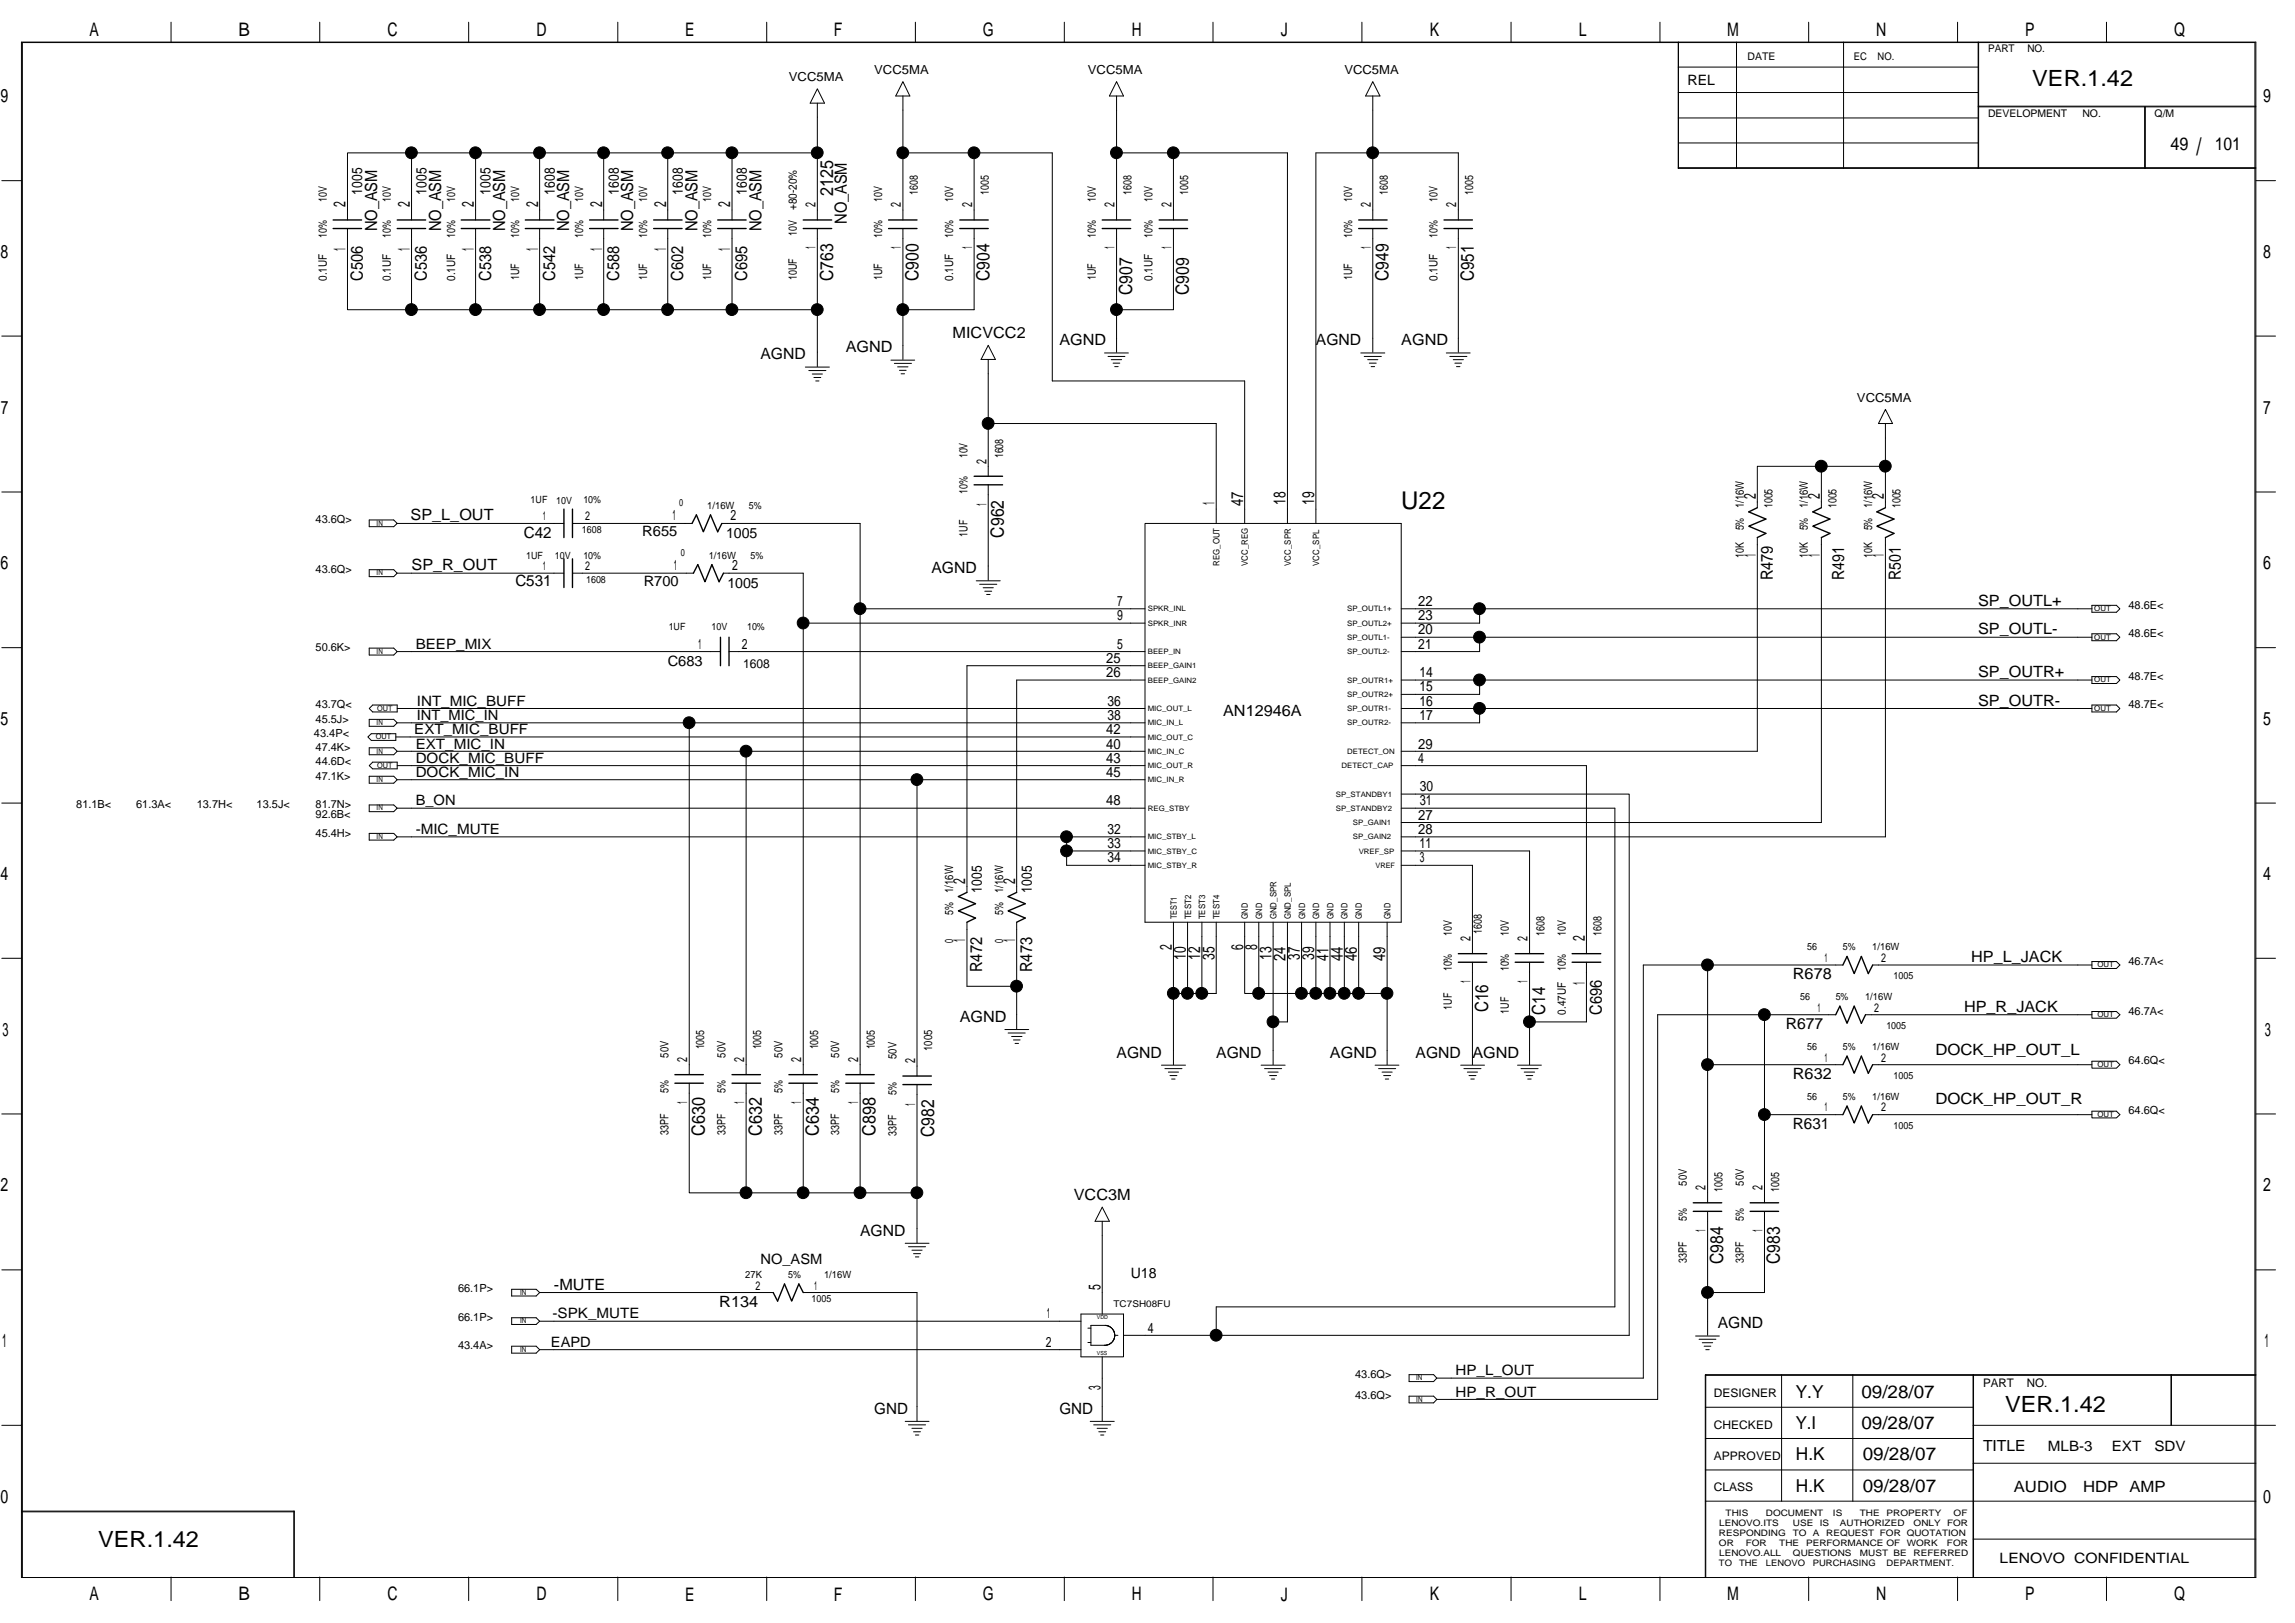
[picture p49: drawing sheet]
<svg xmlns="http://www.w3.org/2000/svg" width="420mm" height="297mm" viewBox="0 0 420 297" stroke-linecap="round" stroke-linejoin="round" font-family="sans-serif">
<defs><g id="words">
<text font-size="4.5" x="256.5" y="93.1">U22</text>
<text font-size="4.4" x="402.1" y="28.4">/</text>
<g font-size="4.1">
<text x="372.1" y="15.7">VER.1.42</text>
<text x="367.1" y="258.4">VER.1.42</text>
<text x="18" y="283.2">VER.1.42</text>
</g>
<g font-size="3.4">
<text x="16.4" y="6.6">A</text>
<text x="43.6" y="6.6">B</text>
<text x="70.9" y="6.6">C</text>
<text x="98.2" y="6.6">D</text>
<text x="125.4" y="6.6">E</text>
<text x="152.7" y="6.6">F</text>
<text x="179.9" y="6.6">G</text>
<text x="207.2" y="6.6">H</text>
<text x="234.5" y="6.6">J</text>
<text x="261.8" y="6.6">K</text>
<text x="289" y="6.6">L</text>
<text x="316.2" y="6.6">M</text>
<text x="343.5" y="6.6">N</text>
<text x="370.8" y="6.6">P</text>
<text x="398" y="6.6">Q</text>
<text x=".1" y="18.8">9</text>
<text x="414.3" y="18.8">9</text>
<text x=".1" y="47.2">8</text>
<text x="414.3" y="47.2">8</text>
<text x=".2" y="75.7">7</text>
<text x="414.3" y="75.7">7</text>
<text x=".1" y="104.2">6</text>
<text x="414.3" y="104.2">6</text>
<text x=".1" y="132.7">5</text>
<text x="414.3" y="132.7">5</text>
<text x=".1" y="161.1">4</text>
<text x="414.3" y="161.1">4</text>
<text x=".5" y="189.6">3</text>
<text x="414.6" y="189.6">3</text>
<text x=".1" y="218.1">2</text>
<text x="414.3" y="218.1">2</text>
<text x=".4" y="246.6">1</text>
<text x="414.6" y="246.6">1</text>
<text x=".1" y="275.1">0</text>
<text x="414.3" y="275.1">0</text>
<text x="16.4" y="292.9">A</text>
<text x="43.6" y="292.9">B</text>
<text x="70.9" y="292.9">C</text>
<text x="98.2" y="292.9">D</text>
<text x="125.4" y="292.9">E</text>
<text x="152.7" y="292.9">F</text>
<text x="179.9" y="292.9">G</text>
<text x="207.2" y="292.9">H</text>
<text x="234.5" y="292.9">J</text>
<text x="261.8" y="292.9">K</text>
<text x="289" y="292.9">L</text>
<text x="316.2" y="292.9">M</text>
<text x="343.5" y="292.9">N</text>
<text x="370.8" y="292.9">P</text>
<text x="398" y="292.9">Q</text>
</g>
<g font-size="3.3">
<text x="397.4" y="27.4">49</text>
<text x="405.5" y="27.4">101</text>
<text x="152.5" y="35.8" transform="rotate(-90 152.5 35.8)">2125</text>
<text x="152.5" y="51.4" transform="rotate(-90 152.5 51.4)">C763</text>
<text x="168.1" y="51.4" transform="rotate(-90 168.1 51.4)">C900</text>
<text x="181.2" y="51.4" transform="rotate(-90 181.2 51.4)">C904</text>
<text x="254.2" y="51.4" transform="rotate(-90 254.2 51.4)">C949</text>
<text x="269.8" y="51.4" transform="rotate(-90 269.8 51.4)">C951</text>
<text x="207.3" y="54.1" transform="rotate(-90 207.3 54.1)">C907</text>
<text x="217.7" y="54.1" transform="rotate(-90 217.7 54.1)">C909</text>
<text x="183.8" y="98.4" transform="rotate(-90 183.8 98.4)">C962</text>
<text x="272.4" y="185.2" transform="rotate(-90 272.4 185.2)">C16</text>
<text x="282.9" y="185.7" transform="rotate(-90 282.9 185.7)">C14</text>
<text x="129" y="207.9" transform="rotate(-90 129 207.9)">C630</text>
<text x="139.5" y="207.9" transform="rotate(-90 139.5 207.9)">C632</text>
<text x="149.9" y="207.9" transform="rotate(-90 149.9 207.9)">C634</text>
<text x="160.3" y="207.9" transform="rotate(-90 160.3 207.9)">C898</text>
<text x="171" y="208.2" transform="rotate(-90 171 208.2)">C982</text>
<text x="315.5" y="231.4" transform="rotate(-90 315.5 231.4)">C984</text>
<text x="325.9" y="231.4" transform="rotate(-90 325.9 231.4)">C983</text>
<text x="328.7" y="255.8">Y.Y</text>
<text x="340.8" y="255.8">09/28/07</text>
<text x="328.7" y="261.6">Y.I</text>
<text x="340.8" y="261.6">09/28/07</text>
<text x="328.8" y="267.3">H.K</text>
<text x="341" y="267.3">09/28/07</text>
<text x="328.8" y="273">H.K</text>
<text x="341" y="273">09/28/07</text>
</g>
<g font-size="3.1">
<text x="63.3" y="37.9" transform="rotate(-90 63.3 37.9)">2</text>
<text x="75" y="37.9" transform="rotate(-90 75 37.9)">2</text>
<text x="86.8" y="37.9" transform="rotate(-90 86.8 37.9)">2</text>
<text x="98.5" y="37.9" transform="rotate(-90 98.5 37.9)">2</text>
<text x="110.2" y="37.9" transform="rotate(-90 110.2 37.9)">2</text>
<text x="122" y="37.9" transform="rotate(-90 122 37.9)">2</text>
<text x="133.7" y="37.9" transform="rotate(-90 133.7 37.9)">2</text>
<text x="155.1" y="41" transform="rotate(-90 155.1 41)">NO_ASM</text>
<text x="63.3" y="45.9" transform="rotate(-90 63.3 45.9)">1</text>
<text x="69" y="42.3" transform="rotate(-90 69 42.3)">NO_ASM</text>
<text x="75" y="45.9" transform="rotate(-90 75 45.9)">1</text>
<text x="80.8" y="42.3" transform="rotate(-90 80.8 42.3)">NO_ASM</text>
<text x="86.8" y="45.9" transform="rotate(-90 86.8 45.9)">1</text>
<text x="92.5" y="42.3" transform="rotate(-90 92.5 42.3)">NO_ASM</text>
<text x="98.5" y="45.9" transform="rotate(-90 98.5 45.9)">1</text>
<text x="104.2" y="42.3" transform="rotate(-90 104.2 42.3)">NO_ASM</text>
<text x="110.2" y="45.9" transform="rotate(-90 110.2 45.9)">1</text>
<text x="115.9" y="42.3" transform="rotate(-90 115.9 42.3)">NO_ASM</text>
<text x="122" y="45.9" transform="rotate(-90 122 45.9)">1</text>
<text x="127.7" y="42.3" transform="rotate(-90 127.7 42.3)">NO_ASM</text>
<text x="133.7" y="45.9" transform="rotate(-90 133.7 45.9)">1</text>
<text x="139.4" y="42.3" transform="rotate(-90 139.4 42.3)">NO_ASM</text>
<text x="66.4" y="51.4" transform="rotate(-90 66.4 51.4)">C506</text>
<text x="78.1" y="51.4" transform="rotate(-90 78.1 51.4)">C536</text>
<text x="89.9" y="51.4" transform="rotate(-90 89.9 51.4)">C538</text>
<text x="101.6" y="51.4" transform="rotate(-90 101.6 51.4)">C542</text>
<text x="113.4" y="51.4" transform="rotate(-90 113.4 51.4)">C588</text>
<text x="125.1" y="51.4" transform="rotate(-90 125.1 51.4)">C602</text>
<text x="136.8" y="51.4" transform="rotate(-90 136.8 51.4)">C695</text>
<text x="222.3" y="92.5" transform="rotate(-90 222.3 92.5)">1</text>
<text x="227.6" y="92.7" transform="rotate(-90 227.6 92.7)">47</text>
<text x="235.4" y="92.5" transform="rotate(-90 235.4 92.5)">18</text>
<text x="240.6" y="92.5" transform="rotate(-90 240.6 92.5)">19</text>
<text x="321.4" y="91.4" transform="rotate(-90 321.4 91.4)">2</text>
<text x="333.2" y="91.4" transform="rotate(-90 333.2 91.4)">2</text>
<text x="344.9" y="91.4" transform="rotate(-90 344.9 91.4)">2</text>
<text x="321.4" y="102" transform="rotate(-90 321.4 102)">1</text>
<text x="333.2" y="102" transform="rotate(-90 333.2 102)">1</text>
<text x="344.9" y="102" transform="rotate(-90 344.9 102)">1</text>
<text x="324.6" y="106.2" transform="rotate(-90 324.6 106.2)">R479</text>
<text x="337.6" y="106.2" transform="rotate(-90 337.6 106.2)">R491</text>
<text x="348" y="106.2" transform="rotate(-90 348 106.2)">R501</text>
<text x="176.7" y="161.8" transform="rotate(-90 176.7 161.8)">2</text>
<text x="185.8" y="161.8" transform="rotate(-90 185.8 161.8)">2</text>
<text x="176.7" y="172.4" transform="rotate(-90 176.7 172.4)">1</text>
<text x="185.8" y="172.4" transform="rotate(-90 185.8 172.4)">1</text>
<text x="214.5" y="173.9" transform="rotate(-90 214.5 173.9)">2</text>
<text x="227.6" y="173.9" transform="rotate(-90 227.6 173.9)">6</text>
<text x="230.2" y="173.9" transform="rotate(-90 230.2 173.9)">8</text>
<text x="290.1" y="172.2" transform="rotate(-90 290.1 172.2)">2</text>
<text x="179.8" y="177.9" transform="rotate(-90 179.8 177.9)">R472</text>
<text x="189" y="177.9" transform="rotate(-90 189 177.9)">R473</text>
<text x="217.1" y="175.7" transform="rotate(-90 217.1 175.7)">10</text>
<text x="219.7" y="175.7" transform="rotate(-90 219.7 175.7)">12</text>
<text x="222.3" y="175.6" transform="rotate(-90 222.3 175.6)">35</text>
<text x="232.8" y="175.7" transform="rotate(-90 232.8 175.7)">13</text>
<text x="235.4" y="175.9" transform="rotate(-90 235.4 175.9)">24</text>
<text x="238" y="175.6" transform="rotate(-90 238 175.6)">37</text>
<text x="240.6" y="175.6" transform="rotate(-90 240.6 175.6)">39</text>
<text x="243.2" y="175.9" transform="rotate(-90 243.2 175.9)">41</text>
<text x="245.8" y="175.9" transform="rotate(-90 245.8 175.9)">44</text>
<text x="248.4" y="175.9" transform="rotate(-90 248.4 175.9)">46</text>
<text x="253.6" y="175.9" transform="rotate(-90 253.6 175.9)">49</text>
<text x="290.1" y="180.2" transform="rotate(-90 290.1 180.2)">1</text>
<text x="293.3" y="185.7" transform="rotate(-90 293.3 185.7)">C696</text>
<text x="201.5" y="236.1" transform="rotate(-90 201.5 236.1)">5</text>
<text x="201.5" y="254.5" transform="rotate(-90 201.5 254.5)">3</text>
</g>
<g font-size="2.8">
<text x="139.2" y="65.8">AGND</text>
<text x="154.8" y="64.5">AGND</text>
<text x="174.4" y="61.9">MICVCC2</text>
<text x="194" y="63.2">AGND</text>
<text x="240.9" y="63.2">AGND</text>
<text x="256.5" y="63.2">AGND</text>
<text x="75.2" y="95.2">SP_L_OUT</text>
<text x="95.9" y="98.4">C42</text>
<text x="75.3" y="104.4">SP_R_OUT</text>
<text x="94.3" y="107.3">C531</text>
<text x="170.5" y="104.9">AGND</text>
<text x="362.1" y="110.9">SP_OUTL+</text>
<text x="362.1" y="116.1">SP_OUTL-</text>
<text x="362.1" y="124">SP_OUTR+</text>
<text x="223.9" y="131">AN12946A</text>
<text x="362.2" y="129.2">SP_OUTR-</text>
<text x="328.2" y="179.2">R678</text>
<text x="360.9" y="176.1">HP_L_JACK</text>
<text x="359.6" y="185.2">HP_R_JACK</text>
<text x="175.7" y="187">AGND</text>
<text x="326.9" y="188.3">R677</text>
<text x="204.4" y="193.5">AGND</text>
<text x="222.7" y="193.5">AGND</text>
<text x="243.5" y="193.5">AGND</text>
<text x="259.2" y="193.5">AGND</text>
<text x="269.6" y="193.5">AGND</text>
<text x="328.2" y="197.5">R632</text>
<text x="354.3" y="193">DOCK_HP_OUT_L</text>
<text x="354.3" y="202.1">DOCK_HP_OUT_R</text>
<text x="328.2" y="206.6">R631</text>
<text x="196.6" y="219.6">VCC3M</text>
<text x="157.5" y="226.1">AGND</text>
<text x="101.4" y="236.1">-MUTE</text>
<text x="131.7" y="239.2">R134</text>
<text x="314.5" y="243.1">AGND</text>
<text x="160.1" y="258.7">GND</text>
<text x="194" y="258.7">GND</text>
<text x="363" y="265.6">TITLE</text>
<text x="368.7" y="273.1">AUDIO</text>
<text x="381.4" y="273.1">HDP AMP</text>
</g>
<g font-size="2.7">
<text x="66.3" y="35.6" transform="rotate(-90 66.3 35.6)">1005</text>
<text x="78.1" y="35.6" transform="rotate(-90 78.1 35.6)">1005</text>
<text x="89.8" y="35.6" transform="rotate(-90 89.8 35.6)">1005</text>
<text x="101.5" y="35.6" transform="rotate(-90 101.5 35.6)">1608</text>
<text x="113.3" y="35.6" transform="rotate(-90 113.3 35.6)">1608</text>
<text x="125" y="35.6" transform="rotate(-90 125 35.6)">1608</text>
<text x="136.7" y="35.6" transform="rotate(-90 136.7 35.6)">1608</text>
<text x="179.7" y="163.4" transform="rotate(-90 179.7 163.4)">1005</text>
<text x="188.9" y="163.4" transform="rotate(-90 188.9 163.4)">1005</text>
</g>
<g font-size="2.6">
<text x="308.9" y="15.5">REL</text>
<text x="149.3" y="37.9" transform="rotate(-90 149.3 37.9)">2</text>
<text x="164.9" y="37.9" transform="rotate(-90 164.9 37.9)">2</text>
<text x="178" y="37.9" transform="rotate(-90 178 37.9)">2</text>
<text x="204" y="37.9" transform="rotate(-90 204 37.9)">2</text>
<text x="214.5" y="37.9" transform="rotate(-90 214.5 37.9)">2</text>
<text x="251" y="37.9" transform="rotate(-90 251 37.9)">2</text>
<text x="266.6" y="37.9" transform="rotate(-90 266.6 37.9)">2</text>
<text x="149.3" y="45.6" transform="rotate(-90 149.3 45.6)">1</text>
<text x="164.9" y="45.6" transform="rotate(-90 164.9 45.6)">1</text>
<text x="178" y="45.6" transform="rotate(-90 178 45.6)">1</text>
<text x="204" y="45.6" transform="rotate(-90 204 45.6)">1</text>
<text x="214.5" y="45.6" transform="rotate(-90 214.5 45.6)">1</text>
<text x="251" y="45.6" transform="rotate(-90 251 45.6)">1</text>
<text x="266.6" y="45.6" transform="rotate(-90 266.6 45.6)">1</text>
<text x="180.6" y="84.8" transform="rotate(-90 180.6 84.8)">2</text>
<text x="123.1" y="95.2">1</text>
<text x="133.7" y="95.2">2</text>
<text x="180.6" y="92.6" transform="rotate(-90 180.6 92.6)">1</text>
<text x="117.6" y="98.1">R655</text>
<text x="132.9" y="98.4">1005</text>
<text x="117.8" y="107.3">R700</text>
<text x="123.3" y="104.4">1</text>
<text x="133.2" y="107.5">1005</text>
<text x="134" y="104.4">2</text>
<text x="204.5" y="113.5">9</text>
<text x="204.5" y="110.9">7</text>
<text x="259.7" y="113.5">23</text>
<text x="259.7" y="110.9">22</text>
<text x="76.1" y="118.7">BEEP_MIX</text>
<text x="127.8" y="118.7">1</text>
<text x="135.8" y="118.7">2</text>
<text x="204.5" y="118.7">5</text>
<text x="259.7" y="118.7">21</text>
<text x="259.7" y="116.1">20</text>
<text x="122.2" y="121.8">C683</text>
<text x="202.5" y="124">26</text>
<text x="202.5" y="121.3">25</text>
<text x="259.9" y="124">14</text>
<text x="76.3" y="131.7">INT_MIC_IN</text>
<text x="76.3" y="129.2">INT_MIC_BUFF</text>
<text x="202.8" y="131.7">38</text>
<text x="202.8" y="129.2">36</text>
<text x="259.9" y="131.7">17</text>
<text x="259.9" y="129.2">16</text>
<text x="259.9" y="126.5">15</text>
<text x="75.9" y="134.4">EXT_MIC_BUFF</text>
<text x="76.1" y="137">EXT_MIC_IN</text>
<text x="202.5" y="134.4">42</text>
<text x="202.5" y="137">40</text>
<text x="259.7" y="137">29</text>
<text x="76.1" y="142.2">DOCK_MIC_IN</text>
<text x="76.1" y="139.6">DOCK_MIC_BUFF</text>
<text x="202.5" y="142.2">45</text>
<text x="202.5" y="139.6">43</text>
<text x="259.7" y="139.6">4</text>
<text x="76.1" y="147.4">B_ON</text>
<text x="202.5" y="147.4">48</text>
<text x="259.9" y="147.4">31</text>
<text x="259.9" y="144.8">30</text>
<text x="76.1" y="152.6">-MIC_MUTE</text>
<text x="202.8" y="155.2">33</text>
<text x="202.8" y="152.6">32</text>
<text x="259.7" y="152.6">28</text>
<text x="259.7" y="150">27</text>
<text x="259.9" y="155.2">11</text>
<text x="202.8" y="157.8">34</text>
<text x="259.9" y="157.8">3</text>
<text x="269.2" y="172.2" transform="rotate(-90 269.2 172.2)">2</text>
<text x="279.6" y="172.2" transform="rotate(-90 279.6 172.2)">2</text>
<text x="269.2" y="179.9" transform="rotate(-90 269.2 179.9)">1</text>
<text x="279.6" y="179.9" transform="rotate(-90 279.6 179.9)">1</text>
<text x="125.8" y="194.4" transform="rotate(-90 125.8 194.4)">2</text>
<text x="136.3" y="194.4" transform="rotate(-90 136.3 194.4)">2</text>
<text x="146.7" y="194.4" transform="rotate(-90 146.7 194.4)">2</text>
<text x="157.1" y="194.4" transform="rotate(-90 157.1 194.4)">2</text>
<text x="167.5" y="194.6" transform="rotate(-90 167.5 194.6)">2</text>
<text x="125.8" y="202.1" transform="rotate(-90 125.8 202.1)">1</text>
<text x="136.3" y="202.1" transform="rotate(-90 136.3 202.1)">1</text>
<text x="146.7" y="202.1" transform="rotate(-90 146.7 202.1)">1</text>
<text x="157.1" y="202.1" transform="rotate(-90 157.1 202.1)">1</text>
<text x="167.5" y="202.4" transform="rotate(-90 167.5 202.4)">1</text>
<text x="312.2" y="217.8" transform="rotate(-90 312.2 217.8)">2</text>
<text x="322.7" y="217.8" transform="rotate(-90 322.7 217.8)">2</text>
<text x="312.2" y="225.6" transform="rotate(-90 312.2 225.6)">1</text>
<text x="322.7" y="225.6" transform="rotate(-90 322.7 225.6)">1</text>
<text x="139.2" y="231.4">NO_ASM</text>
<text x="207" y="234">U18</text>
<text x="101.2" y="241.3">-SPK_MUTE</text>
<text x="191.7" y="241.3">1</text>
<text x="210.1" y="243.9">4</text>
<text x="100.9" y="246.5">EAPD</text>
<text x="191.5" y="246.5">2</text>
<text x="266.5" y="251.7">HP_L_OUT</text>
<text x="266.5" y="255.6">HP_R_OUT</text>
<text x="374.9" y="265.5">MLB-3</text>
<text x="386.6" y="265.5">EXT</text>
<text x="394.4" y="265.5">SDV</text>
<text x="366.1" y="286.1">LENOVO CONFIDENTIAL</text>
</g>
<g font-size="2.3">
<text x="144.4" y="14.9">VCC5MA</text>
<text x="160.1" y="13.6">VCC5MA</text>
<text x="199.2" y="13.6">VCC5MA</text>
<text x="246.1" y="13.6">VCC5MA</text>
<text x="340" y="73.6">VCC5MA</text>
<text x="136" y="122.3">1608</text>
</g>
<g font-size="2.2">
<text x="99.4" y="95.2">1</text>
<text x="107.1" y="95.2">2</text>
<text x="99.4" y="104.4">1</text>
<text x="107.1" y="104.4">2</text>
<text x="334" y="176.1">1</text>
<text x="344.4" y="176.1">2</text>
<text x="332.7" y="185.2">1</text>
<text x="343.1" y="185.2">2</text>
<text x="334" y="194.3">1</text>
<text x="344.4" y="194.3">2</text>
<text x="334" y="203.4">1</text>
<text x="344.4" y="203.4">2</text>
<text x="138.3" y="236">2</text>
<text x="149" y="236">1</text>
<text x="313.8" y="255.7">DESIGNER</text>
<text x="363" y="253.8">PART</text>
<text x="371.1" y="253.8">NO.</text>
<text x="313.8" y="261.5">CHECKED</text>
<text x="313.8" y="267.2">APPROVED</text>
<text x="313.8" y="272.9">CLASS</text>
</g>
<g font-size="2.1">
<text x="168" y="35.6" transform="rotate(-90 168 35.6)">1608</text>
<text x="181" y="35.6" transform="rotate(-90 181 35.6)">1005</text>
<text x="207.1" y="35.6" transform="rotate(-90 207.1 35.6)">1608</text>
<text x="217.5" y="35.6" transform="rotate(-90 217.5 35.6)">1005</text>
<text x="254.1" y="35.6" transform="rotate(-90 254.1 35.6)">1608</text>
<text x="269.7" y="35.6" transform="rotate(-90 269.7 35.6)">1005</text>
<text x="59.8" y="37" transform="rotate(-90 59.8 37)">10V</text>
<text x="71.5" y="37" transform="rotate(-90 71.5 37)">10V</text>
<text x="83.3" y="37" transform="rotate(-90 83.3 37)">10V</text>
<text x="95" y="37" transform="rotate(-90 95 37)">10V</text>
<text x="106.8" y="37" transform="rotate(-90 106.8 37)">10V</text>
<text x="118.5" y="37" transform="rotate(-90 118.5 37)">10V</text>
<text x="130.2" y="37" transform="rotate(-90 130.2 37)">10V</text>
<text x="145.9" y="38.4" transform="rotate(-90 145.9 38.4)">+80-20%</text>
<text x="161.5" y="37" transform="rotate(-90 161.5 37)">10V</text>
<text x="174.5" y="37" transform="rotate(-90 174.5 37)">10V</text>
<text x="200.6" y="37" transform="rotate(-90 200.6 37)">10V</text>
<text x="211" y="37" transform="rotate(-90 211 37)">10V</text>
<text x="247.6" y="37" transform="rotate(-90 247.6 37)">10V</text>
<text x="263.2" y="37" transform="rotate(-90 263.2 37)">10V</text>
<text x="59.8" y="43.5" transform="rotate(-90 59.8 43.5)">10%</text>
<text x="71.5" y="43.5" transform="rotate(-90 71.5 43.5)">10%</text>
<text x="83.3" y="43.5" transform="rotate(-90 83.3 43.5)">10%</text>
<text x="95" y="43.5" transform="rotate(-90 95 43.5)">10%</text>
<text x="106.8" y="43.5" transform="rotate(-90 106.8 43.5)">10%</text>
<text x="118.5" y="43.5" transform="rotate(-90 118.5 43.5)">10%</text>
<text x="130.2" y="43.5" transform="rotate(-90 130.2 43.5)">10%</text>
<text x="145.9" y="43.2" transform="rotate(-90 145.9 43.2)">10V</text>
<text x="161.5" y="43.5" transform="rotate(-90 161.5 43.5)">10%</text>
<text x="174.5" y="43.5" transform="rotate(-90 174.5 43.5)">10%</text>
<text x="200.6" y="43.5" transform="rotate(-90 200.6 43.5)">10%</text>
<text x="211" y="43.5" transform="rotate(-90 211 43.5)">10%</text>
<text x="247.6" y="43.5" transform="rotate(-90 247.6 43.5)">10%</text>
<text x="263.2" y="43.5" transform="rotate(-90 263.2 43.5)">10%</text>
<text x="59.8" y="51.4" transform="rotate(-90 59.8 51.4)">0.1UF</text>
<text x="71.5" y="51.4" transform="rotate(-90 71.5 51.4)">0.1UF</text>
<text x="83.3" y="51.4" transform="rotate(-90 83.3 51.4)">0.1UF</text>
<text x="95" y="51.3" transform="rotate(-90 95 51.3)">1UF</text>
<text x="106.8" y="51.3" transform="rotate(-90 106.8 51.3)">1UF</text>
<text x="118.5" y="51.3" transform="rotate(-90 118.5 51.3)">1UF</text>
<text x="130.2" y="51.3" transform="rotate(-90 130.2 51.3)">1UF</text>
<text x="145.9" y="51.3" transform="rotate(-90 145.9 51.3)">10UF</text>
<text x="161.5" y="51.3" transform="rotate(-90 161.5 51.3)">1UF</text>
<text x="174.5" y="51.4" transform="rotate(-90 174.5 51.4)">0.1UF</text>
<text x="200.6" y="51.3" transform="rotate(-90 200.6 51.3)">1UF</text>
<text x="211" y="51.4" transform="rotate(-90 211 51.4)">0.1UF</text>
<text x="247.6" y="51.3" transform="rotate(-90 247.6 51.3)">1UF</text>
<text x="263.2" y="51.4" transform="rotate(-90 263.2 51.4)">0.1UF</text>
<text x="177.2" y="83.9" transform="rotate(-90 177.2 83.9)">10V</text>
<text x="183.7" y="83.9" transform="rotate(-90 183.7 83.9)">1608</text>
<text x="177.2" y="90.4" transform="rotate(-90 177.2 90.4)">10%</text>
<text x="319.2" y="93" transform="rotate(-90 319.2 93)">1/16W</text>
<text x="324.5" y="93" transform="rotate(-90 324.5 93)">1005</text>
<text x="331" y="93" transform="rotate(-90 331 93)">1/16W</text>
<text x="336.2" y="93" transform="rotate(-90 336.2 93)">1005</text>
<text x="342.7" y="93" transform="rotate(-90 342.7 93)">1/16W</text>
<text x="347.9" y="93" transform="rotate(-90 347.9 93)">1005</text>
<text x="177.2" y="98.2" transform="rotate(-90 177.2 98.2)">1UF</text>
<text x="319.2" y="97.1" transform="rotate(-90 319.2 97.1)">5%</text>
<text x="331" y="97.1" transform="rotate(-90 331 97.1)">5%</text>
<text x="342.7" y="97.1" transform="rotate(-90 342.7 97.1)">5%</text>
<text x="319.2" y="102.1" transform="rotate(-90 319.2 102.1)">10K</text>
<text x="331" y="102.1" transform="rotate(-90 331 102.1)">10K</text>
<text x="342.7" y="102.1" transform="rotate(-90 342.7 102.1)">10K</text>
<text x="174.5" y="167.5" transform="rotate(-90 174.5 167.5)">5%</text>
<text x="174.5" y="163.4" transform="rotate(-90 174.5 163.4)">1/16W</text>
<text x="183.7" y="167.5" transform="rotate(-90 183.7 167.5)">5%</text>
<text x="183.7" y="163.4" transform="rotate(-90 183.7 163.4)">1/16W</text>
<text x="174.5" y="172.7" transform="rotate(-90 174.5 172.7)">0</text>
<text x="183.7" y="172.7" transform="rotate(-90 183.7 172.7)">0</text>
<text x="265.8" y="171.2" transform="rotate(-90 265.8 171.2)">10V</text>
<text x="271.3" y="170.9" transform="rotate(-90 271.3 170.9)">1608</text>
<text x="276.2" y="171.2" transform="rotate(-90 276.2 171.2)">10V</text>
<text x="282.7" y="171.2" transform="rotate(-90 282.7 171.2)">1608</text>
<text x="286.7" y="171.2" transform="rotate(-90 286.7 171.2)">10V</text>
<text x="293.2" y="171.2" transform="rotate(-90 293.2 171.2)">1608</text>
<text x="265.8" y="177.8" transform="rotate(-90 265.8 177.8)">10%</text>
<text x="276.2" y="177.8" transform="rotate(-90 276.2 177.8)">10%</text>
<text x="286.7" y="177.8" transform="rotate(-90 286.7 177.8)">10%</text>
<text x="265.8" y="184.8" transform="rotate(-90 265.8 184.8)">1UF</text>
<text x="276.2" y="185.5" transform="rotate(-90 276.2 185.5)">1UF</text>
<text x="286.7" y="185.7" transform="rotate(-90 286.7 185.7)">0.47UF</text>
<text x="122.4" y="193.5" transform="rotate(-90 122.4 193.5)">50V</text>
<text x="128.9" y="192.1" transform="rotate(-90 128.9 192.1)">1005</text>
<text x="132.8" y="193.5" transform="rotate(-90 132.8 193.5)">50V</text>
<text x="139.4" y="192.1" transform="rotate(-90 139.4 192.1)">1005</text>
<text x="143.2" y="193.5" transform="rotate(-90 143.2 193.5)">50V</text>
<text x="149.8" y="192.1" transform="rotate(-90 149.8 192.1)">1005</text>
<text x="153.7" y="193.5" transform="rotate(-90 153.7 193.5)">50V</text>
<text x="160.2" y="192.1" transform="rotate(-90 160.2 192.1)">1005</text>
<text x="164.1" y="193.8" transform="rotate(-90 164.1 193.8)">50V</text>
<text x="170.6" y="192.4" transform="rotate(-90 170.6 192.4)">1005</text>
<text x="122.4" y="200.1" transform="rotate(-90 122.4 200.1)">5%</text>
<text x="132.8" y="200.1" transform="rotate(-90 132.8 200.1)">5%</text>
<text x="143.2" y="200.1" transform="rotate(-90 143.2 200.1)">5%</text>
<text x="153.7" y="200.1" transform="rotate(-90 153.7 200.1)">5%</text>
<text x="164.1" y="200.3" transform="rotate(-90 164.1 200.3)">5%</text>
<text x="122.4" y="207.7" transform="rotate(-90 122.4 207.7)">33PF</text>
<text x="132.8" y="207.7" transform="rotate(-90 132.8 207.7)">33PF</text>
<text x="143.2" y="207.7" transform="rotate(-90 143.2 207.7)">33PF</text>
<text x="153.7" y="207.7" transform="rotate(-90 153.7 207.7)">33PF</text>
<text x="164.1" y="207.9" transform="rotate(-90 164.1 207.9)">33PF</text>
<text x="308.8" y="217" transform="rotate(-90 308.8 217)">50V</text>
<text x="315.3" y="218.1" transform="rotate(-90 315.3 218.1)">1005</text>
<text x="319.2" y="217" transform="rotate(-90 319.2 217)">50V</text>
<text x="325.7" y="218.1" transform="rotate(-90 325.7 218.1)">1005</text>
<text x="308.8" y="223.5" transform="rotate(-90 308.8 223.5)">5%</text>
<text x="319.2" y="223.5" transform="rotate(-90 319.2 223.5)">5%</text>
<text x="308.8" y="231.1" transform="rotate(-90 308.8 231.1)">33PF</text>
<text x="319.2" y="231.1" transform="rotate(-90 319.2 231.1)">33PF</text>
</g>
<g font-size="2">
<text x="57.8" y="95.8">43.6Q&gt;</text>
<text x="57.8" y="104.9">43.6Q&gt;</text>
<text x="389.7" y="111.4">48.6E&lt;</text>
<text x="57.8" y="119.2">50.6K&gt;</text>
<text x="389.7" y="116.6">48.6E&lt;</text>
<text x="389.7" y="124.4">48.7E&lt;</text>
<text x="57.8" y="129.6">43.7Q&lt;</text>
<text x="389.7" y="129.6">48.7E&lt;</text>
<text x="57.5" y="134.8">43.4P&lt;</text>
<text x="57.8" y="137.5">47.4K&gt;</text>
<text x="57.8" y="132.3">45.5J&gt;</text>
<text x="57.8" y="142.7">47.1K&gt;</text>
<text x="57.8" y="140.1">44.6D&lt;</text>
<text x="14" y="147.9">81.1B&lt;</text>
<text x="24.9" y="147.9">61.3A&lt;</text>
<text x="36" y="147.9">13.7H&lt;</text>
<text x="47" y="147.9">13.5J&lt;</text>
<text x="57.8" y="149.8">92.6B&lt;</text>
<text x="57.8" y="147.9">81.7N&gt;</text>
<text x="57.8" y="153.1">45.4H&gt;</text>
<text x="389.7" y="176.6">46.7A&lt;</text>
<text x="389.7" y="185.7">46.7A&lt;</text>
<text x="389.7" y="194.8">64.6Q&lt;</text>
<text x="389.7" y="204">64.6Q&lt;</text>
<text x="83.9" y="236.5">66.1P&gt;</text>
<text x="83.9" y="241.8">66.1P&gt;</text>
<text x="83.9" y="247">43.4A&gt;</text>
<text x="248.1" y="256.1">43.6Q&gt;</text>
<text x="248.1" y="252.2">43.6Q&gt;</text>
</g>
<g font-size="1.9">
<text x="319.9" y="11">DATE</text>
<text x="339.4" y="11">EC</text>
<text x="343.7" y="11">NO.</text>
<text x="364" y="9.5">PART</text>
<text x="371.2" y="9.5">NO.</text>
<text x="364" y="21.3">DEVELOPMENT</text>
<text x="381.2" y="21.3">NO.</text>
<text x="394.5" y="21.3">Q/M</text>
</g>
<g font-size="1.8">
<text x="97.1" y="92.1">1UF</text>
<text x="101.8" y="92.3">10V</text>
<text x="106.8" y="92.1">10%</text>
<text x="124.4" y="92.6">0</text>
<text x="129.5" y="93.1">1/16W</text>
<text x="137.1" y="93.1">5%</text>
<text x="106.5" y="97.6">1608</text>
<text x="124.6" y="101.7">0</text>
<text x="96.3" y="102.2">1UF</text>
<text x="101.6" y="102.2">10V</text>
<text x="106.8" y="102.2">10%</text>
<text x="107.3" y="106.7">1608</text>
<text x="129.7" y="102.2">1/16W</text>
<text x="137.4" y="102.2">5%</text>
<text x="122.4" y="115.3">1UF</text>
<text x="130.2" y="115.3">10V</text>
<text x="136.8" y="115.3">10%</text>
<text x="330.9" y="173.9">56</text>
<text x="337.4" y="173.9">5%</text>
<text x="342.8" y="173.9">1/16W</text>
<text x="346.7" y="179.2">1005</text>
<text x="329.6" y="183.1">56</text>
<text x="336.1" y="183.1">5%</text>
<text x="341.4" y="183.1">1/16W</text>
<text x="345.3" y="188.3">1005</text>
<text x="330.9" y="192.2">56</text>
<text x="337.4" y="192.2">5%</text>
<text x="342.8" y="192.2">1/16W</text>
<text x="346.7" y="197.4">1005</text>
<text x="330.9" y="201.3">56</text>
<text x="337.4" y="201.3">5%</text>
<text x="342.8" y="201.3">1/16W</text>
<text x="346.7" y="206.5">1005</text>
<text x="136.4" y="233.9">27K</text>
<text x="144.3" y="233.9">5%</text>
<text x="150.9" y="233.9">1/16W</text>
<text x="148.6" y="238.4">1005</text>
</g>
<text font-size="1.7" x="203.9" y="239.1">TC7SH08FU</text>
<g font-size="1.6">
<text x="223.3" y="103.6" transform="rotate(-90 223.3 103.6)">REG_OUT</text>
<text x="228.5" y="103.6" transform="rotate(-90 228.5 103.6)">VCC_REG</text>
<text x="236.3" y="103.6" transform="rotate(-90 236.3 103.6)">VCC_SPR</text>
<text x="241.5" y="103.6" transform="rotate(-90 241.5 103.6)">VCC_SPL</text>
<text x="215.4" y="168.3" transform="rotate(-90 215.4 168.3)">TEST1</text>
<text x="218" y="168.3" transform="rotate(-90 218 168.3)">TEST2</text>
<text x="220.6" y="168.3" transform="rotate(-90 220.6 168.3)">TEST3</text>
<text x="223.3" y="168.3" transform="rotate(-90 223.3 168.3)">TEST4</text>
<text x="228.5" y="168.3" transform="rotate(-90 228.5 168.3)">GND</text>
<text x="231.1" y="168.3" transform="rotate(-90 231.1 168.3)">GND</text>
<text x="233.7" y="168.3" transform="rotate(-90 233.7 168.3)">GND_SPR</text>
<text x="236.3" y="168.3" transform="rotate(-90 236.3 168.3)">GND_SPL</text>
<text x="238.9" y="168.3" transform="rotate(-90 238.9 168.3)">GND</text>
<text x="241.5" y="168.3" transform="rotate(-90 241.5 168.3)">GND</text>
<text x="244.1" y="168.3" transform="rotate(-90 244.1 168.3)">GND</text>
<text x="246.7" y="168.3" transform="rotate(-90 246.7 168.3)">GND</text>
<text x="249.3" y="168.3" transform="rotate(-90 249.3 168.3)">GND</text>
<text x="254.5" y="168.3" transform="rotate(-90 254.5 168.3)">GND</text>
<text x="314.7" y="281.2">RESPONDING</text>
<text x="314.7" y="279.3">LENOVO.ITS</text>
<text x="315.9" y="277.5">THIS</text>
<text x="323.3" y="277.5">DOCUMENT</text>
<text x="328.2" y="281.2">TO</text>
<text x="328.2" y="279.3">USE</text>
<text x="331.9" y="281.2">A</text>
<text x="333.2" y="279.3">IS</text>
<text x="334.3" y="281.2">REQUEST FOR QUOTATION</text>
<text x="335.6" y="277.5">IS</text>
<text x="336.8" y="279.3">AUTHORIZED</text>
<text x="340.5" y="277.5">THE</text>
<text x="345.4" y="277.5">PROPERTY</text>
<text x="350.3" y="279.3">ONLY</text>
<text x="356.5" y="279.3">FOR</text>
<text x="357.7" y="277.5">OF</text>
<text x="314.7" y="286.7">TO</text>
<text x="314.7" y="283">OR</text>
<text x="314.7" y="284.9">LENOVO.ALL</text>
<text x="318.4" y="286.7">THE</text>
<text x="319.6" y="283">FOR</text>
<text x="323.3" y="286.7">LENOVO</text>
<text x="325.7" y="283">THE</text>
<text x="328.2" y="284.9">QUESTIONS</text>
<text x="330.7" y="283">PERFORMANCE OF</text>
<text x="331.9" y="286.7">PURCHASING</text>
<text x="340.5" y="284.9">MUST BE</text>
<text x="345.4" y="286.7">DEPARTMENT.</text>
<text x="349.1" y="283">WORK</text>
<text x="350.3" y="284.9">REFERRED</text>
<text x="356.4" y="283">FOR</text>
</g>
<g font-size="1.4">
<text x="68.9" y="96.2">IN</text>
<text x="68.9" y="105.3">IN</text>
<text x="210.1" y="111.9">SPKR_INL</text>
<text x="246.6" y="111.9">SP_OUTL1+</text>
<text x="383.4" y="111.8">OUT</text>
<text x="68.9" y="119.7">IN</text>
<text x="210.1" y="119.7">BEEP_IN</text>
<text x="210.1" y="114.5">SPKR_INR</text>
<text x="246.6" y="119.7">SP_OUTL2-</text>
<text x="246.6" y="117.1">SP_OUTL1-</text>
<text x="246.6" y="114.5">SP_OUTL2+</text>
<text x="383.4" y="117.1">OUT</text>
<text x="210.1" y="124.9">BEEP_GAIN2</text>
<text x="210.1" y="122.3">BEEP_GAIN1</text>
<text x="246.6" y="124.9">SP_OUTR1+</text>
<text x="383.4" y="124.9">OUT</text>
<text x="69" y="130.1">OUT</text>
<text x="210.1" y="130.2">MIC_OUT_L</text>
<text x="246.6" y="130.2">SP_OUTR1-</text>
<text x="246.6" y="127.5">SP_OUTR2+</text>
<text x="383.4" y="130.1">OUT</text>
<text x="68.8" y="135.3">OUT</text>
<text x="68.9" y="137.9">IN</text>
<text x="68.9" y="132.7">IN</text>
<text x="210.1" y="138">MIC_IN_C</text>
<text x="210.1" y="135.4">MIC_OUT_C</text>
<text x="210.1" y="132.8">MIC_IN_L</text>
<text x="246.6" y="138">DETECT_ON</text>
<text x="246.6" y="132.8">SP_OUTR2-</text>
<text x="68.9" y="143.1">IN</text>
<text x="69" y="140.5">OUT</text>
<text x="210.1" y="143.2">MIC_IN_R</text>
<text x="210.1" y="140.6">MIC_OUT_R</text>
<text x="245.6" y="140.6">DETECT_CAP</text>
<text x="68.9" y="148.3">IN</text>
<text x="210.1" y="148.4">REG_STBY</text>
<text x="244.5" y="148.4">SP_STANDBY2</text>
<text x="244.5" y="145.8">SP_STANDBY1</text>
<text x="68.9" y="153.6">IN</text>
<text x="210.1" y="153.6">MIC_STBY_L</text>
<text x="247.7" y="153.6">SP_GAIN2</text>
<text x="247.7" y="151">SP_GAIN1</text>
<text x="210.1" y="158.8">MIC_STBY_R</text>
<text x="210.1" y="156.2">MIC_STBY_C</text>
<text x="248.7" y="156.2">VREF_SP</text>
<text x="251.8" y="158.8">VREF</text>
<text x="384" y="177">OUT</text>
<text x="384" y="186.1">OUT</text>
<text x="384" y="195.3">OUT</text>
<text x="384" y="204.4">OUT</text>
<text x="95.2" y="236.9">IN</text>
<text x="95.2" y="242.1">IN</text>
<text x="95.2" y="247.4">IN</text>
<text x="259.3" y="252.6">IN</text>
<text x="259.3" y="256.5">IN</text>
</g>
<g font-size="1">
<text x="200.8" y="241.5">VDD</text>
<text x="200.8" y="248">VSS</text>
</g>
</g></defs>
<g fill="none" stroke="#000" stroke-width=".25">
<path d="M61 41.8h5.2M61 40.3h5.2M72.7 41.8h5.2M72.7 40.3h5.2M84.4 40.3h5.3M84.4 41.8h5.3M96.2 40.3h5.2M96.2 41.8h5.2M107.9 40.3h5.2M107.9 41.8h5.2M119.7 40.3h5.2M119.7 41.8h5.2"/>
<path d="M131.4 40.3h5.2M131.4 41.8h5.2M147.1 40.3h5.2M147.1 41.8h5.2M162.7 40.3h5.2M162.7 41.8h5.2M175.7 40.3h5.2M175.7 41.8h5.2M201.8 40.3h5.2M201.8 41.8h5.2M212.2 40.3h5.2M212.2 41.8h5.2"/>
<path d="M248.7 40.3h5.2M248.7 41.8h5.2M264.4 40.3h5.2M264.4 41.8h5.2M103.2 93.2v5.2M104.8 93.2v5.2M126.7 95.8l.8-1.6 1.3 3.1 1.3-3.1 1.3 3.1 .8-1.5M178.3 87.2h5.2M178.3 88.7h5.2M321.7 92.9l-1.5 .8 3.1 1.3-3.1 1.3 3.1 1.3-1.6 .8M333.4 92.9l-1.5 .8 3.1 1.3-3.1 1.3 3.1 1.3-1.6 .8M345.2 92.9l-1.6 .8 3.1 1.3-3.1 1.3 3.1 1.3-1.5 .8"/>
<path d="M103.2 102.3v5.2M104.8 102.3v5.2M126.9 104.9l.9-1.6 1.3 3.2 1.2-3.2 1.3 3.2 .8-1.6M131.9 116.6v5.2M133.5 116.6v5.2M177 163.3l-1.5 .8 3.1 1.3-3.1 1.3 3.1 1.3-1.6 .8M186.1 163.3l-1.5 .8 3.1 1.3-3.1 1.3 3.1 1.3-1.6 .8M267 174.5h5.2M267 176.1h5.2M277.4 174.5h5.2M277.4 176.1h5.2M287.8 174.5h5.3"/>
<path d="M287.8 176.1h5.3M337.4 176.6l.7-1.6 1.4 3.2 1.3-3.2 1.2 3.2 .8-1.6M123.6 196.7h5.2M123.6 198.2h5.2M134 196.7h5.2M134 198.2h5.2M144.4 196.7h5.2M144.4 198.2h5.2M154.8 196.7h5.3M154.8 198.2h5.3M165.3 196.9h5.2M165.3 198.5h5.2"/>
<path d="M336.1 185.7l.7-1.6 1.3 3.2 1.4-3.2 1.3 3.2 .7-1.6M337.4 194.9l.7-1.6 1.4 3.1 1.3-3.1 1.2 3.1 .8-1.5M337.4 204l.7-1.6 1.4 3.1 1.3-3.1 1.2 3.1 .8-1.5M147.1 236.6l-.8-1.6-1.4 3.1-1.3-3.1-1.2 3.1-.8-1.5M310 220.1h5.2M310 221.7h5.2M320.4 220.1h5.2M320.4 221.7h5.2"/>
</g>
<g fill="none" stroke="#000" stroke-width=".18">
<path d="M3.9 7.7h409.1v281h-409.1zM31.3 4.1v3.6M58.5 4.1v3.6M85.8 4.1v3.6M113.1 4.1v3.6M140.4 4.1v3.6M149.6 18.9v21.4M149.6 16.3l1.3 2.6h-2.6zM165.3 17.6v22.7M165.3 14.9l1.3 2.7h-2.6zM167.6 4.1v3.6M194.8 4.1v3.6"/>
<path d="M204.4 14.9l1.3 2.7h-2.6zM204.4 17.6v22.7M222.1 4.1v3.6M249.3 4.1v3.6M251.3 14.9l1.3 2.7h-2.6zM251.3 17.6v10.4h15.7v12.3M276.6 4.1v3.6M303.9 4.1v3.6M307.2 7.7v23.1h105.8M307.2 12.3h55M307.2 16.9h55M307.3 7.7v23.1"/>
<path d="M317.9 7.7v23.1M331.1 4.1v3.6M337.5 7.7v23.1M358.4 4.1v3.6M362.2 7.7v23.1M362.2 19.4h50.8M362.2 19.6h50.8M385.6 4.1v3.6M392.6 19.6v11.2M392.8 19.6v11.2M.3 33.1h3.6M75.3 28h-11.7v12.3"/>
<path d="M75.3 28v12.3M75.3 28h35.2M87.1 28v12.3M98.8 28v12.3M122.2 28v12.3M122.2 28h-11.7v12.3M122.2 28h27.4M134 28v12.3M165.3 28h27.3v41.7h35.3v26.1M178.3 28v12.3M204.4 28h31.3v67.8M214.8 28v12.3"/>
<path d="M307.2 30.7h105.8M307.2 21.6h55M307.3 26.2h54.9M413 33.1h3.6M63.6 41.8v14.9h11.7M75.3 56.7h35.2M75.3 41.8v14.9M87.1 41.8v14.9M98.8 41.8v14.9M110.5 41.8v14.9h11.7M122.2 56.7h27.4M122.2 41.8v14.9"/>
<path d="M134 41.8v14.9M149.6 41.8v25.3M165.3 56.7v9.1M165.3 41.8v14.9h13v-14.9M204.4 41.8v22.7M214.8 41.8v14.9h-10.4M251.3 40.3v-12.3h-10.4v67.8M251.3 41.8v22.7M267 41.8v22.7M.3 61.5h3.6M147.4 67.2h4.4M148.1 67.8h3.1"/>
<path d="M148.7 68.5h1.9M149 69.1h1.3M149.3 69.7h.6M163.1 65.9h4.4M163.7 66.5h3.2M164.3 67.1h1.9M164.7 67.8h1.2M165 68.4h.6M180.9 77.5h41.8v18.3M180.9 65.8v21.4M180.9 63.2l1.3 2.6h-2.6zM202.2 64.6h4.4"/>
<path d="M202.9 65.2h3M203.4 65.8h1.9M203.8 66.5h1.2M204.1 67.1h.6M249.1 64.6h4.4M249.8 65.2h3.1M250.4 65.8h1.9M250.7 66.5h1.3M251 67.1h.7M264.8 64.6h4.3M265.4 65.2h3.2M266.1 65.8h1.8"/>
<path d="M266.4 66.5h1.2M266.6 67.1h.7M345.2 74.9l1.3 2.6h-2.6zM345.2 77.5v7.8h-11.8M413 61.5h3.6M.3 90h3.6M67.6 95.2h4.5l.6 .6-.6 .6h-4.5zM72.7 95.8h30.5M126.7 95.8h-21.9M132.2 95.8h25.3v100.9M180.9 88.7v17.5M209.6 95.8h46.9v73h-46.9z"/>
<path d="M321.7 98.4v39.1h-65.2M333.4 85.3v7.6M333.4 85.3h-11.7v7.6M333.4 98.4v52.1h-76.9M345.2 85.3v7.6M345.2 98.4v54.8h-88.7M413 90h3.6M.3 118.5h3.6M67.6 104.3h4.5l.6 .6-.6 .6h-4.5zM67.6 118.6h4.5l.6 .7-.6 .6h-4.5zM72.7 104.9h30.5M72.7 119.3h59.2"/>
<path d="M126.9 104.9h-22.1M132.4 104.9h14.7v9.1h62.5M147.1 114v82.7M157.5 111.4h52.1M178.7 106.3h4.4M179.4 106.9h3.1M180 107.6h1.9M180.3 108.2h1.3M180.6 108.8h.7M209.6 119.3h-76.1M270.9 111.4v2.6h-14.4M270.9 116.6v2.7h-14.4"/>
<path d="M383 111.4h-126.5M383 110.8h4.5l.6 .6-.6 .7h-4.5zM383 116.6h-126.5M383 116h4.5l.6 .6-.6 .7h-4.5zM413 118.5h3.6M67.3 134.9l.7-.6h4.5v1.2h-4.5zM67.6 131.7h4.5l.6 .6-.6 .6h-4.5zM67.6 136.9h4.5l.6 .6-.6 .6h-4.5zM68.2 129h4.5v1.3h-4.5l-.6-.6zM68.2 139.5h4.5v1.2h-4.5l-.6-.6zM72.5 134.9h137.1M72.7 129.7h136.9"/>
<path d="M72.7 132.3h136.9M72.7 137.5h136.9M126.2 132.3v64.4M136.6 137.5v59.2M209.6 121.8h-32.6v41.5M209.6 124.5h-23.5v38.8M270.9 129.7v2.6h-14.4M270.9 124.5v2.6h-14.4M383 124.5h-126.5M383 123.8h4.5l.6 .7-.6 .6h-4.5zM383 129.7h-126.5M383 129h4.5l.6 .7-.6 .6h-4.5z"/>
<path d="M.3 147h3.6M67.6 147.3h4.5l.6 .6-.6 .6h-4.5zM67.6 142.1h4.5l.6 .6-.6 .6h-4.5zM67.6 152.5h4.5l.6 .7-.6 .6h-4.5zM72.7 140.1h136.9M72.7 142.7h136.9M72.7 147.9h136.9M72.7 153.2h136.9M167.9 142.7v54.2M195.3 155.7h14.3M195.3 153.2v5.2h14.3M256.5 145.3h41.8v99.1h-92.6"/>
<path d="M256.5 158.4h13.1v16.1M256.5 155.7h23.5v18.8M256.5 147.9h39.1v91.3h-72.9v5.2M256.5 140.1h33.9v34.4M413 147h3.6M.3 175.4h3.6M177 168.8v11.7h9.1v-11.7M214.8 168.8v26.1M217.4 168.8v13h2.6M220 168.8v13M222.7 168.8v13h-2.7M227.9 168.8v13h2.6v-13"/>
<path d="M233.1 168.8v26.1M235.7 168.8v18.2h-2.6M238.3 168.8v13h-7.8M240.9 168.8v13h-2.6M243.5 168.8v13h-2.6M246.1 168.8v13h-2.6M248.7 168.8v13h-2.6M253.9 168.8v13h-5.2M269.6 176.1v18.8M280 176.1v18.8M290.4 176.1v10.9h-10.4M312.6 176.6v18.3h24.8"/>
<path d="M337.4 176.6h-36.5v75.6h-37.9M383 176h4.5l.6 .6-.6 .6h-4.5zM383 176.6h-40.2M413 175.4h3.6M126.2 198.2v20.1h10.4M136.6 198.2v20.1h10.5M147.1 198.2v20.1h10.4v-20.1M167.9 198.5v19.8M184 188.4h4.3M184.6 189.1h3.1M185.2 189.7h1.9M185.5 190.3h1.3"/>
<path d="M185.8 191h.7M186.1 180.5v7.8M212.6 194.9h4.4M213.3 195.6h3.1M213.9 196.2h1.9M214.2 196.8h1.3M214.5 197.5h.6M214.8 181.8h2.6M230.9 194.9h4.4M231.5 195.6h3.1M232.1 196.2h1.9M232.4 196.8h1.3"/>
<path d="M232.8 197.5h.6M251.7 194.9h4.4M252.4 195.6h3.1M253 196.2h1.9M253.3 196.8h1.3M253.6 197.5h.6M253.9 181.8v13.1M267.4 194.9h4.4M268 195.6h3.1M268.6 196.2h1.9M268.9 196.8h1.3M269.3 197.5h.6"/>
<path d="M277.8 194.9h4.4M278.5 195.6h3.1M279.1 196.2h1.9M279.4 196.8h1.2M279.7 197.5h.6M312.6 194.9v25.2M323 185.7v34.4M336.1 185.7h-32.6v70.4h-40.5M383 194.2h4.5l.6 .7-.6 .6h-4.5zM383 185.1h4.5l.6 .6-.6 .7h-4.5zM383 185.7h-41.5M383 194.9h-40.2"/>
<path d="M.3 203.9h3.6M157.5 218.3h10.4v9.2M323 204h14.4M383 203.4h4.5l.6 .6-.6 .6h-4.5zM383 204h-40.2M413 203.9h3.6M.3 232.4h3.6M93.7 236h4.5l.6 .6-.6 .6h-4.5zM98.8 236.6h42.8M147.1 236.6h20.8v23.5M165.7 227.5h4.4M166.3 228.2h3.1"/>
<path d="M167 228.8h1.8M167.2 229.4h1.3M167.6 230h.6M201.8 223.5v17M201.8 220.9l1.3 2.6h-2.6zM312.6 221.7v22.7M323 221.7v14.9h-10.4M413 232.4h3.6M93.7 241.2h4.5l.6 .6-.6 .6h-4.5zM93.7 246.4h4.5l.6 .6-.6 .6h-4.5zM98.8 247h99.1M98.8 241.8h99.1"/>
<path d="M197.9 240.5h7.8v7.8h-7.8zM199.2 245.7h.5M199.2 243.1h.5M201.8 248.3v11.8M202.6 246.2h-.1M203 246h.1M203 242.7h.1M203.4 245.8h.1M203.4 243h.1M203.5 243.1l-.4-.3-.6-.2h-2.8v3.6h3l.8-.5M203.6 243.1l.3 .4 .2 .6-.1 1-.4 .6M203.7 245.5v.1"/>
<path d="M203.7 243.2h.1M203.9 245.2h.1M203.9 243.6h.1M204.1 244.4h.6M258 251.6h4.5l.5 .6-.5 .7h-4.5zM258 255.5h4.5l.5 .6-.5 .7h-4.5zM310.4 244.5h4.4M311.1 245.1h3M311.6 245.7h2M312 246.4h1.2M312.2 251.7h100.8M312.2 257.6h49"/>
<path d="M312.3 251.6v37M312.3 247h.6M326.2 251.6v23.1M339.2 251.6v23.1M361.2 251.6v37M361.3 251.6v37M397.5 251.6v9.3M413 251.6h-100.8v37M.3 260.9h3.6M3.9 276.6h50v12M3.9 276.7h50M53.8 276.6v12"/>
<path d="M165.7 260.1h4.4M166.3 260.8h3.1M167 261.4h1.8M167.2 262h1.3M167.6 262.6h.6M199.6 260.1h4.4M200.2 260.8h3.2M200.9 261.4h1.8M201.2 262h1.2M201.5 262.6h.6M312.2 274.7h100.8M312.2 263.3h49"/>
<path d="M312.2 269h49M361.2 267.8h51.8M361.2 260.9h55.4M4.1 288.6v-280.8h408.7v280.8M31.3 288.6v4.3M58.5 288.6v4.3M85.8 288.6v4.3M113.1 288.6v4.3M140.4 288.6v4.3M167.6 288.6v4.3M194.8 288.6v4.3M222.1 288.6v4.3"/>
<path d="M249.3 288.6v4.3M276.6 288.6v4.3M303.9 288.6v4.3M331.1 288.6v4.3M358.4 288.6v4.3M361.2 281.7h51.8M385.6 288.6v4.3"/>
</g>
<g fill="#000" stroke="#000" stroke-width=".18">
<circle cx="75.3" cy="28" r="1.08"/>
<circle cx="87" cy="28" r="1.08"/>
<circle cx="98.8" cy="28" r="1.08"/>
<circle cx="110.5" cy="28" r="1.08"/>
<circle cx="122.2" cy="28" r="1.08"/>
<circle cx="134" cy="28" r="1.08"/>
<circle cx="149.6" cy="28" r="1.08"/>
<circle cx="165.3" cy="28" r="1.08"/>
<circle cx="178.3" cy="28" r="1.08"/>
<circle cx="204.4" cy="28" r="1.08"/>
<circle cx="214.8" cy="28" r="1.08"/>
<circle cx="251.3" cy="28" r="1.08"/>
<circle cx="75.3" cy="56.7" r="1.08"/>
<circle cx="87" cy="56.7" r="1.08"/>
<circle cx="98.8" cy="56.7" r="1.08"/>
<circle cx="110.5" cy="56.7" r="1.08"/>
<circle cx="122.2" cy="56.7" r="1.08"/>
<circle cx="134" cy="56.7" r="1.08"/>
<circle cx="149.6" cy="56.7" r="1.08"/>
<circle cx="165.3" cy="56.7" r="1.08"/>
<circle cx="204.4" cy="56.7" r="1.08"/>
<circle cx="180.9" cy="77.5" r="1.08"/>
<circle cx="333.4" cy="85.3" r="1.08"/>
<circle cx="345.2" cy="85.3" r="1.08"/>
<circle cx="147" cy="114" r="1.08"/>
<circle cx="157.4" cy="111.4" r="1.08"/>
<circle cx="270.9" cy="116.6" r="1.08"/>
<circle cx="270.9" cy="111.4" r="1.08"/>
<circle cx="126.2" cy="132.3" r="1.08"/>
<circle cx="136.6" cy="137.5" r="1.08"/>
<circle cx="270.9" cy="124.4" r="1.08"/>
<circle cx="270.9" cy="129.6" r="1.08"/>
<circle cx="167.9" cy="142.7" r="1.08"/>
<circle cx="195.2" cy="153.1" r="1.08"/>
<circle cx="195.2" cy="155.7" r="1.08"/>
<circle cx="312.6" cy="176.6" r="1.08"/>
<circle cx="186.1" cy="180.5" r="1.08"/>
<circle cx="214.8" cy="181.8" r="1.08"/>
<circle cx="217.4" cy="181.8" r="1.08"/>
<circle cx="220" cy="181.8" r="1.08"/>
<circle cx="230.4" cy="181.8" r="1.08"/>
<circle cx="233.1" cy="187" r="1.08"/>
<circle cx="238.3" cy="181.8" r="1.08"/>
<circle cx="240.9" cy="181.8" r="1.08"/>
<circle cx="243.5" cy="181.8" r="1.08"/>
<circle cx="246.1" cy="181.8" r="1.08"/>
<circle cx="248.7" cy="181.8" r="1.08"/>
<circle cx="253.9" cy="181.8" r="1.08"/>
<circle cx="280" cy="187" r="1.08"/>
<circle cx="312.6" cy="194.8" r="1.08"/>
<circle cx="323" cy="185.7" r="1.08"/>
<circle cx="136.6" cy="218.3" r="1.08"/>
<circle cx="147" cy="218.3" r="1.08"/>
<circle cx="157.4" cy="218.3" r="1.08"/>
<circle cx="167.9" cy="218.3" r="1.08"/>
<circle cx="323" cy="204" r="1.08"/>
<circle cx="312.6" cy="236.5" r="1.08"/>
<circle cx="222.6" cy="244.4" r="1.08"/>
</g>
<use href="#words"/>
</svg>
